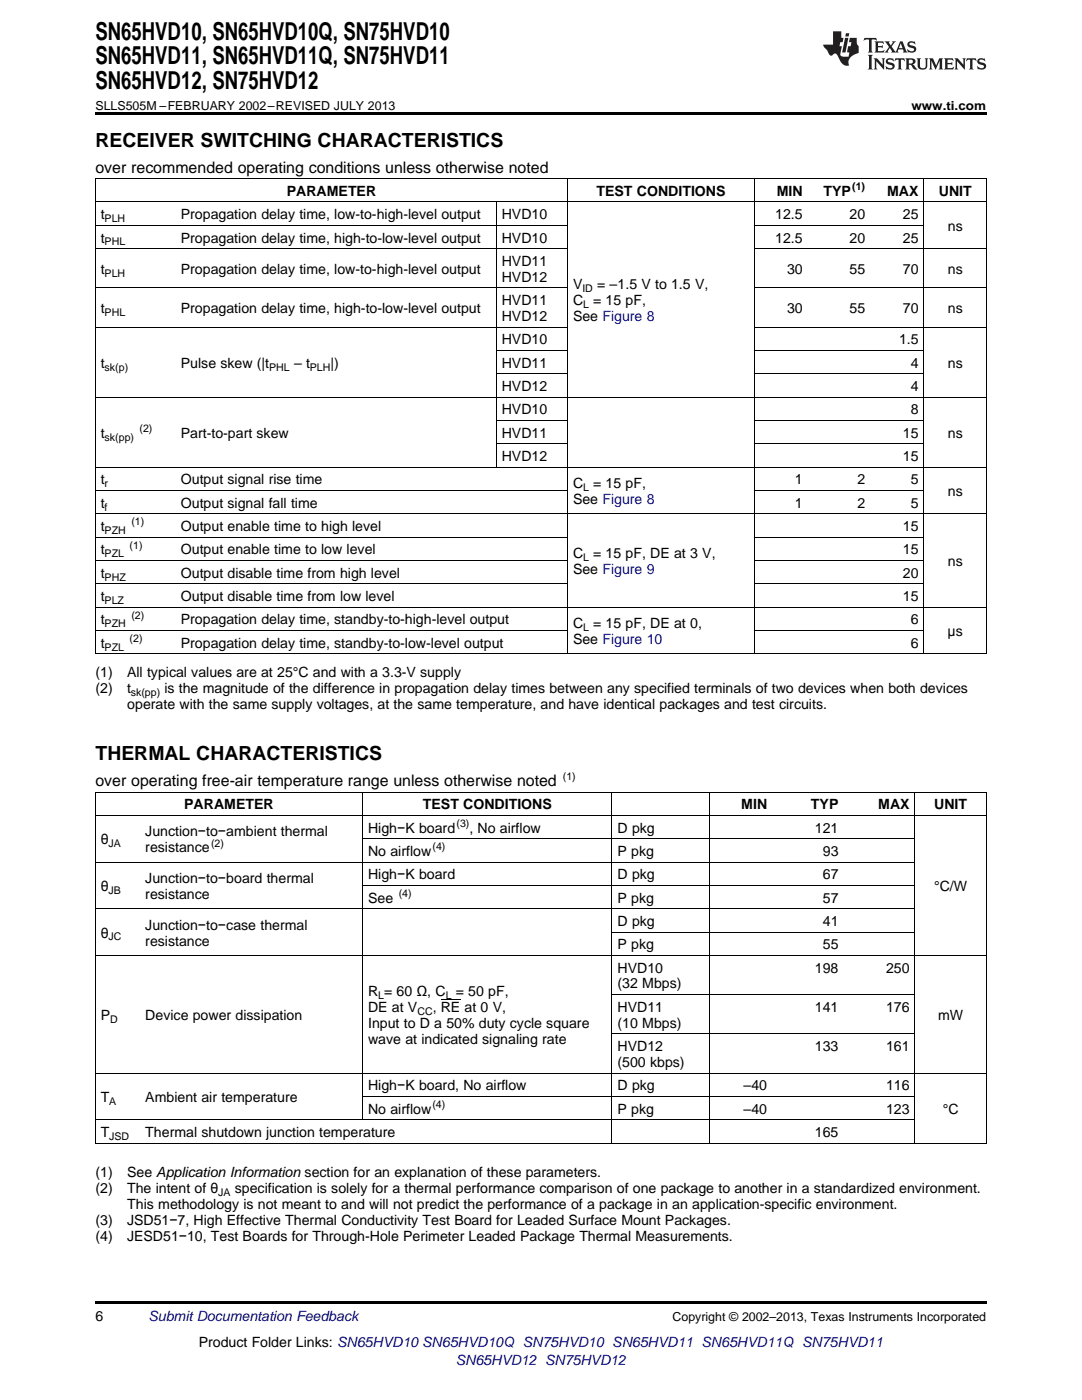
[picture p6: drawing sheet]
<svg xmlns="http://www.w3.org/2000/svg" width="216mm" height="279mm" viewBox="0 0 216 279" stroke-linecap="round" stroke-linejoin="round" font-family="sans-serif">
<defs><g id="words">
<g font-size="4.9">
<text x="19" y="7.9">SN65HVD10, SN65HVD10Q, SN75HVD10</text>
<text x="19" y="12.8">SN65HVD11, SN65HVD11Q, SN75HVD11</text>
<text x="19" y="17.8">SN65HVD12, SN75HVD12</text>
</g>
<g font-size="3.9">
<text x="19" y="29.3">RECEIVER SWITCHING CHARACTERISTICS</text>
<text x="19" y="151.7">THERMAL CHARACTERISTICS</text>
</g>
<g font-size="3.2">
<text x="19" y="34.4">over recommended operating conditions unless otherwise noted</text>
<text x="19" y="156.8">over operating free-air temperature range unless otherwise noted</text>
</g>
<g font-size="2.8">
<text x="57.2" y="39.1">PARAMETER</text>
<text x="119" y="39.1">TEST CONDITIONS</text>
<text x="155" y="39.1">MIN</text>
<text x="164.3" y="39.1">TYP</text>
<text x="177" y="39.1">MAX</text>
<text x="187.3" y="39.1">UNIT</text>
<text x="20.1" y="43.7">t</text>
<text x="36.1" y="43.7">Propagation delay time, low-to-high-level output</text>
<text x="100.1" y="43.7">HVD10</text>
<text x="154.7" y="43.7">12.5</text>
<text x="169.5" y="43.7">20</text>
<text x="180.2" y="43.7">25</text>
<text x="189.1" y="46.1">ns</text>
<text x="20.1" y="48.4">t</text>
<text x="36.1" y="48.4">Propagation delay time, high-to-low-level output</text>
<text x="100.1" y="48.4">HVD10</text>
<text x="100.1" y="53.1">HVD11</text>
<text x="154.7" y="48.4">12.5</text>
<text x="169.5" y="48.4">20</text>
<text x="180.2" y="48.4">25</text>
<text x="20.1" y="54.6">t</text>
<text x="36.1" y="54.6">Propagation delay time, low-to-high-level output</text>
<text x="100.1" y="56.2">HVD12</text>
<text x="114.3" y="57.7">V</text>
<text x="119.2" y="57.7">= –1.5 V to 1.5 V,</text>
<text x="157.1" y="54.6">30</text>
<text x="169.5" y="54.6">55</text>
<text x="180.2" y="54.6">70</text>
<text x="189.1" y="54.6">ns</text>
<text x="20.1" y="62.5">t</text>
<text x="36.1" y="62.5">Propagation delay time, high-to-low-level output</text>
<text x="100.1" y="60.9">HVD11</text>
<text x="100.1" y="64.1">HVD12</text>
<text x="114.3" y="60.9">C</text>
<text x="114.3" y="64.1">See Figure 8</text>
<text x="118.4" y="60.9">= 15 pF,</text>
<text x="157.1" y="62.5">30</text>
<text x="169.5" y="62.5">55</text>
<text x="180.2" y="62.5">70</text>
<text x="189.1" y="62.5">ns</text>
<text x="100.1" y="68.7">HVD10</text>
<text x="179.4" y="68.7">1.5</text>
<text x="20.1" y="73.4">t</text>
<text x="36.1" y="73.4">Pulse skew (|t</text>
<text x="58.7" y="73.4">– t</text>
<text x="66" y="73.4">|)</text>
<text x="100.1" y="73.4">HVD11</text>
<text x="181.7" y="73.4">4</text>
<text x="189.1" y="73.4">ns</text>
<text x="100.1" y="78">HVD12</text>
<text x="100.1" y="82.7">HVD10</text>
<text x="181.7" y="78">4</text>
<text x="181.7" y="82.7">8</text>
<text x="20.1" y="87.3">t</text>
<text x="36.1" y="87.3">Part-to-part skew</text>
<text x="100.1" y="87.3">HVD11</text>
<text x="180.2" y="87.3">15</text>
<text x="189.1" y="87.3">ns</text>
<text x="100.1" y="92">HVD12</text>
<text x="180.2" y="92">15</text>
<text x="20.1" y="96.7">t</text>
<text x="20.1" y="101.3">t</text>
<text x="36.1" y="96.7">Output signal rise time</text>
<text x="36.1" y="101.3">Output signal fall time</text>
<text x="114.3" y="97.4">C</text>
<text x="114.3" y="100.6">See Figure 8</text>
<text x="118.4" y="97.4">= 15 pF,</text>
<text x="158.6" y="96.7">1</text>
<text x="158.6" y="101.3">1</text>
<text x="171.1" y="96.7">2</text>
<text x="171.1" y="101.3">2</text>
<text x="181.7" y="96.7">5</text>
<text x="181.7" y="101.3">5</text>
<text x="189.1" y="99">ns</text>
<text x="20.1" y="106">t</text>
<text x="36.1" y="106">Output enable time to high level</text>
<text x="180.2" y="106">15</text>
<text x="20.1" y="110.6">t</text>
<text x="36.1" y="110.6">Output enable time to low level</text>
<text x="114.3" y="111.4">C</text>
<text x="118.4" y="111.4">= 15 pF, DE at 3 V,</text>
<text x="180.2" y="110.6">15</text>
<text x="189.1" y="113">ns</text>
<text x="20.1" y="115.3">t</text>
<text x="20.1" y="119.9">t</text>
<text x="36.1" y="115.3">Output disable time from high level</text>
<text x="36.1" y="119.9">Output disable time from low level</text>
<text x="114.3" y="114.5">See Figure 9</text>
<text x="180.2" y="115.3">20</text>
<text x="180.2" y="119.9">15</text>
<text x="20.1" y="124.6">t</text>
<text x="36.1" y="124.6">Propagation delay time, standby-to-high-level output</text>
<text x="114.3" y="125.3">C</text>
<text x="118.4" y="125.3">= 15 pF, DE at 0,</text>
<text x="181.7" y="124.6">6</text>
<text x="20.1" y="129.3">t</text>
<text x="36.1" y="129.3">Propagation delay time, standby-to-low-level output</text>
<text x="114.3" y="128.5">See Figure 10</text>
<text x="181.7" y="129.3">6</text>
<text x="189.1" y="126.9">μs</text>
<text x="19" y="135.1">(1)</text>
<text x="25.4" y="135.1">All typical values are at 25°C and with a 3.3-V supply</text>
<text x="19" y="138.3">(2)</text>
<text x="25.4" y="138.3">t</text>
<text x="25.4" y="141.5">operate with the same supply voltages, at the same temperature, and have identical packages and test circuits.</text>
<text x="32.8" y="138.3">is the magnitude of the difference in propagation delay times between any specified terminals of two devices when both devices</text>
<text x="36.8" y="161.5">PARAMETER</text>
<text x="84.4" y="161.5">TEST CONDITIONS</text>
<text x="147.9" y="161.5">MIN</text>
<text x="161.8" y="161.5">TYP</text>
<text x="175.3" y="161.5">MAX</text>
<text x="186.4" y="161.5">UNIT</text>
<text x="29" y="166.9">Junction−to−ambient thermal</text>
<text x="73.4" y="166.2">High−K board</text>
<text x="93.7" y="166.2">, No airflow</text>
<text x="123.2" y="166.2">D pkg</text>
<text x="162.6" y="166.2">121</text>
<text x="20.1" y="168.5">θ</text>
<text x="29" y="170.1">resistance</text>
<text x="73.4" y="170.8">No airflow</text>
<text x="123.2" y="170.8">P pkg</text>
<text x="164.2" y="170.8">93</text>
<text x="20.1" y="177.8">θ</text>
<text x="29" y="176.2">Junction−to−board thermal</text>
<text x="29" y="179.4">resistance</text>
<text x="73.4" y="175.5">High−K board</text>
<text x="123.2" y="175.5">D pkg</text>
<text x="164.2" y="175.5">67</text>
<text x="186.4" y="177.8">°C/W</text>
<text x="29" y="185.5">Junction−to−case thermal</text>
<text x="73.4" y="180.1">See</text>
<text x="123.2" y="180.1">P pkg</text>
<text x="123.2" y="184.8">D pkg</text>
<text x="164.2" y="180.1">57</text>
<text x="164.2" y="184.8">41</text>
<text x="20.1" y="187.1">θ</text>
<text x="29" y="188.7">resistance</text>
<text x="123.2" y="189.4">P pkg</text>
<text x="164.2" y="189.4">55</text>
<text x="123.2" y="194.1">HVD10</text>
<text x="123.2" y="197.3">(32 Mbps)</text>
<text x="162.6" y="194.1">198</text>
<text x="176.8" y="194.1">250</text>
<text x="20.1" y="203.5">P</text>
<text x="29" y="203.5">Device power dissipation</text>
<text x="73.4" y="198.8">R = 60 Ω, C</text>
<text x="73.4" y="201.9">DE at V</text>
<text x="86.3" y="201.9">, RE at 0 V,</text>
<text x="90.9" y="198.8">= 50 pF,</text>
<text x="123.2" y="201.9">HVD11</text>
<text x="162.6" y="201.9">141</text>
<text x="176.8" y="201.9">176</text>
<text x="187.2" y="203.5">mW</text>
<text x="73.4" y="205.1">Input to D a 50% duty cycle square</text>
<text x="73.4" y="208.3">wave at indicated signaling rate</text>
<text x="123.2" y="205.1">(10 Mbps)</text>
<text x="123.2" y="209.8">HVD12</text>
<text x="162.6" y="209.8">133</text>
<text x="176.8" y="209.8">161</text>
<text x="123.2" y="212.9">(500 kbps)</text>
<text x="20.1" y="219.9">T</text>
<text x="29" y="219.9">Ambient air temperature</text>
<text x="73.4" y="217.6">High−K board, No airflow</text>
<text x="123.2" y="217.6">D pkg</text>
<text x="148.4" y="217.6">–40</text>
<text x="176.8" y="217.6">116</text>
<text x="20.1" y="226.9">T</text>
<text x="29" y="226.9">Thermal shutdown junction temperature</text>
<text x="73.4" y="222.2">No airflow</text>
<text x="123.2" y="222.2">P pkg</text>
<text x="148.4" y="222.2">–40</text>
<text x="162.6" y="226.9">165</text>
<text x="176.8" y="222.2">123</text>
<text x="188.1" y="222.2">°C</text>
<text x="19" y="234.9">(1)</text>
<text x="19" y="238.1">(2)</text>
<text x="25.4" y="234.9">See Application Information section for an explanation of these parameters.</text>
<text x="25.4" y="238.1">The intent of θ</text>
<text x="46.9" y="238.1">specification is solely for a thermal performance comparison of one package to another in a standardized environment.</text>
<text x="19" y="244.4">(3)</text>
<text x="25.4" y="244.4">JSD51−7, High Effective Thermal Conductivity Test Board for Leaded Surface Mount Packages.</text>
<text x="25.4" y="241.2">This methodology is not meant to and will not predict the performance of a package in an application-specific environment.</text>
<text x="19" y="247.6">(4)</text>
<text x="25.4" y="247.6">JESD51−10, Test Boards for Through-Hole Perimeter Leaded Package Thermal Measurements.</text>
<text x="19" y="263.6">6</text>
<text x="39.7" y="268.9">Product Folder Links: SN65HVD10 SN65HVD10Q SN75HVD10 SN65HVD11 SN65HVD11Q SN75HVD11</text>
</g>
<g font-size="2.8" fill="#0000c8">
<text x="29.6" y="263.6">Submit Documentation Feedback</text>
<text x="90.9" y="272.4">SN65HVD12 SN75HVD12</text>
</g>
<g font-size="2.5">
<text x="19" y="21.9">SLLS505M –FEBRUARY 2002–REVISED JULY 2013</text>
<text x="181.9" y="21.9">www.ti.com</text>
<text x="134.2" y="263.6">Copyright © 2002–2013, Texas Instruments Incorporated</text>
</g>
<g font-size="2.1">
<text x="170.1" y="38">(1)</text>
<text x="20.9" y="44.3">PLH</text>
<text x="20.9" y="49">PHL</text>
<text x="20.9" y="55.2">PLH</text>
<text x="116.2" y="58.3">ID</text>
<text x="20.9" y="63">PHL</text>
<text x="116.3" y="61.5">L</text>
<text x="20.9" y="73.9">sk(p)</text>
<text x="53.7" y="73.9">PHL</text>
<text x="61.8" y="73.9">PLH</text>
<text x="20.9" y="87.9">sk(pp)</text>
<text x="27.8" y="86.2">(2)</text>
<text x="20.9" y="97.2">r</text>
<text x="20.9" y="101.9">f</text>
<text x="116.3" y="98">L</text>
<text x="20.9" y="106.5">PZH</text>
<text x="26.2" y="104.8">(1)</text>
<text x="20.9" y="111.2">PZL</text>
<text x="25.9" y="109.5">(1)</text>
<text x="116.3" y="111.9">L</text>
<text x="20.9" y="115.9">PHZ</text>
<text x="20.9" y="120.5">PLZ</text>
<text x="20.9" y="125.2">PZH</text>
<text x="26.2" y="123.5">(2)</text>
<text x="116.3" y="125.9">L</text>
<text x="20.9" y="129.8">PZL</text>
<text x="25.9" y="128.1">(2)</text>
<text x="26.1" y="138.9">sk(pp)</text>
<text x="112.3" y="155.6">(1)</text>
<text x="91.1" y="165">(3)</text>
<text x="21.7" y="169.1">JA</text>
<text x="42.1" y="168.9">(2)</text>
<text x="86.3" y="169.7">(4)</text>
<text x="21.7" y="178.4">JB</text>
<text x="79.6" y="179">(4)</text>
<text x="21.7" y="187.7">JC</text>
<text x="75.5" y="199.3">L</text>
<text x="83.3" y="202.5">CC</text>
<text x="88.9" y="199.3">L</text>
<text x="22" y="204.1">D</text>
<text x="21.8" y="220.5">A</text>
<text x="86.3" y="221.1">(4)</text>
<text x="21.8" y="227.5">JSD</text>
<text x="43.5" y="238.6">JA</text>
</g>
</g></defs>
<path d="M19 22.5h177.8v.5h-177.8zM19 259.7h177.8v.5h-177.8z" fill="#000"/>
<g fill="none" stroke="#000" stroke-width=".2">
<path d="M19 35.6h177.8M19.1 35.7v94.8M113.2 35.7v94.8M150.5 35.7v94.8M184.3 35.7v94.8M196.8 35.7v94.8M19 57.4h94.3M19 49.6h94.3M19 45h94.3M19 40.3h177.8M99 40.4v52.9M150.6 57.4h46.2"/>
<path d="M150.6 49.6h46.2M150.6 45h33.8M19 79.3h177.8M19 65.3h94.3M99.1 74.6h14.2M99.1 69.9h14.2M150.6 74.6h33.8M150.6 69.9h33.8M150.6 65.3h46.2M19 97.9h94.2M19 93.2h177.8M99.1 88.6h14.2"/>
<path d="M99.1 83.9h14.2M150.6 97.9h33.8M150.6 88.6h33.8M150.6 83.9h33.8M19 116.5h94.2M19 111.8h94.2M19 107.2h94.2M19 102.5h177.8M150.6 116.5h33.8M150.6 111.8h33.8M150.6 107.2h33.8M19 130.5h177.8"/>
<path d="M19 125.8h94.2M19 121.2h177.8M150.6 125.8h33.8M19 158.1h177.8M19.1 158.1v70.1M72.3 158.1v65.4M122.1 158.1v70.1M141.7 158.1v70.1M182.5 158.1v70.1M196.8 158.1v70.1M19 172h163.6M19 162.7h177.8"/>
<path d="M72.4 176.7h110.2M72.4 167.4h110.2M19 190.7h177.8M19 181.3h163.6M122.2 198.5h60.4M122.2 186h60.4M19 214.2h177.8M72.4 218.8h110.2M122.2 206.3h60.4M19 228.1h177.8M19 223.5h163.6"/>
</g>
<g fill="#231f20">
<path d="M172.5 7.6l-.1 .5 .4-.2h.6v.1v2.1l-.2 .4h.9l-.2-.4v-2.1l.1-.1h.5l.5 .2-.2-.5zM174.5 8.3l.2 .3v1.5l-.2 .4h1.8l.2-.6a1.04 1.04 0 0 1-1.3 .2v-.7h.6l.3 .2v-.6l-.3 .2h-.6v-.6l.8-.1 .4 .3-.2-.5zM176.5 8.3l.9 1.1-.9 1.1h.8l-.2-.2 .4-.7 .5 .7-.2 .2h1.5l-.2-.2 .2-.4h.9l.1 .4-.2 .2h1l-.3-.3-.7-1.9h-.5l-.9 2-.8-1 .9-1h-.8l.1 .3-.4 .5-.3-.6 .1-.2zM179.7 8.6l.4 1h-.7zM181.3 8.4a.63 .63 0 0 0-.2 .7 .63 .63 0 0 0 .6 .4l.6 .2 .1 .2a.75 .75 0 0 1-.7 .4 .75 .75 0 0 1-.6-.5l.1 .7 .1-.1a1.11 1.11 0 0 0 1.5-.6 1.13 1.13 0 0 0-1.2-.8l-.1-.4a1.04 1.04 0 0 1 1.2 .2l-.2-.5-.2 .1-.4-.2zM173.2 10.9l.2 .4v2.2l-.2 .4h1l-.3-.4v-2.2l.3-.4zM174.3 11.6l.3 .4v1.5l-.3 .4h.8l-.2-.4v-1.3l1.5 1.7v-1.9l.2-.4h-.7l.2 .4v.9l-1.1-1.3zM177 11.8a.62 .62 0 0 0-.2 .7 .62 .62 0 0 0 .6 .4l.6 .1 .1 .3a.76 .76 0 0 1-.7 .3 .76 .76 0 0 1-.7-.4l.2 .7 .1-.1a1.11 1.11 0 0 0 1.5-.6 1.13 1.13 0 0 0-1.2-.8l-.1-.4a1.04 1.04 0 0 1 1.2 .2l-.2-.6-.2 .1-.5-.1zM178.7 11.6l-.2 .6a.61 .61 0 0 1 .8-.3v1.6l-.2 .4h.9l-.2-.4v-1.6a.63 .63 0 0 1 .7 .3l-.1-.6zM180.6 11.6l.3 .4v1.5l-.3 .4h1l-.2-.2-.1-.8 .6 .2a.76 .76 0 0 0 1.2 .7l-1-1a.58 .58 0 0 0 .6-.5 .58 .58 0 0 0-.5-.6zM181.4 11.9h.1a.45 .45 0 0 1 .5 .1 .45 .45 0 0 1 .1 .5l-.8 .2zM182.9 11.6l.2 .2a2.17 2.17 0 0 0 .3 1.9 .99 .99 0 0 0 1.6-.6v-1.1l.2-.4h-.7l.2 .2a1.92 1.92 0 0 1-.2 1.8 .6 .6 0 0 1-.9-.5v-1.1l.2-.4zM185.4 11.6l.2 .4v1.5l-.2 .4h.7l-.2-.4v-1.4l.8 1.8 .8-1.8v1.4l-.2 .4h.9l-.2-.4v-1.5l.2-.4h-.8l-.6 1.5-.6-1.5zM188.4 11.6l.2 .4v1.5l-.2 .4h1.8l.1-.6a1.04 1.04 0 0 1-1.2 .1v-.6h.5l.4 .2v-.6l-.4 .2h-.5v-.7h.8l.3 .3-.1-.6zM190.5 11.6l.2 .4v1.5l-.2 .4h.7l-.2-.4v-1.3l1.5 1.7v-1.9l.2-.4h-.7l.2 .4v.9l-1.1-1.3zM192.9 11.6l-.1 .6a.61 .61 0 0 1 .7-.3l.1 1.6-.3 .4h1l-.3-.4 .1-1.6a.63 .63 0 0 1 .7 .3l-.1-.6zM195.2 11.8a.62 .62 0 0 0-.2 .7 .62 .62 0 0 0 .6 .4l.6 .1 .1 .3a.76 .76 0 0 1-.7 .3 .76 .76 0 0 1-.6-.4l.1 .7 .1-.1a1.11 1.11 0 0 0 1.6-.6 1.13 1.13 0 0 0-1.3-.8l-.1-.4a1.04 1.04 0 0 1 1.2 .2l-.1-.6-.2 .1-.5-.1z"/>
<path d="M166.2 6.3v2.6h-1.9v.4l.8 .9a.91 .91 0 0 0 1 .8 .56 .56 0 0 1 .5-.3 .56 .56 0 0 1 .5 .3l.4 .8a1.53 1.53 0 0 0 1.9 1.2 1.54 1.54 0 0 1 1-2.1l.9-.3v-1.4a1.52 1.52 0 0 1-.4-1.6h-1.3l-.2 .8h.5l-.2 .8h-.5l-.1 1v.2l.4 .1-.2 .8a1.93 1.93 0 0 1-1.6-.3l.3-1.8h-.5l.2-.8h.4l.2-.8h-.4v-1.3zM168.6 7.6l-.6 2.9h.7l.6-2.9zM168.8 6.6l-.1 .7h.6l.2-.7z"/>
</g>
<path d="M87.9 199.4h4" fill="none" stroke="#000" stroke-width=".2"/>
<use href="#words"/>
</svg>
